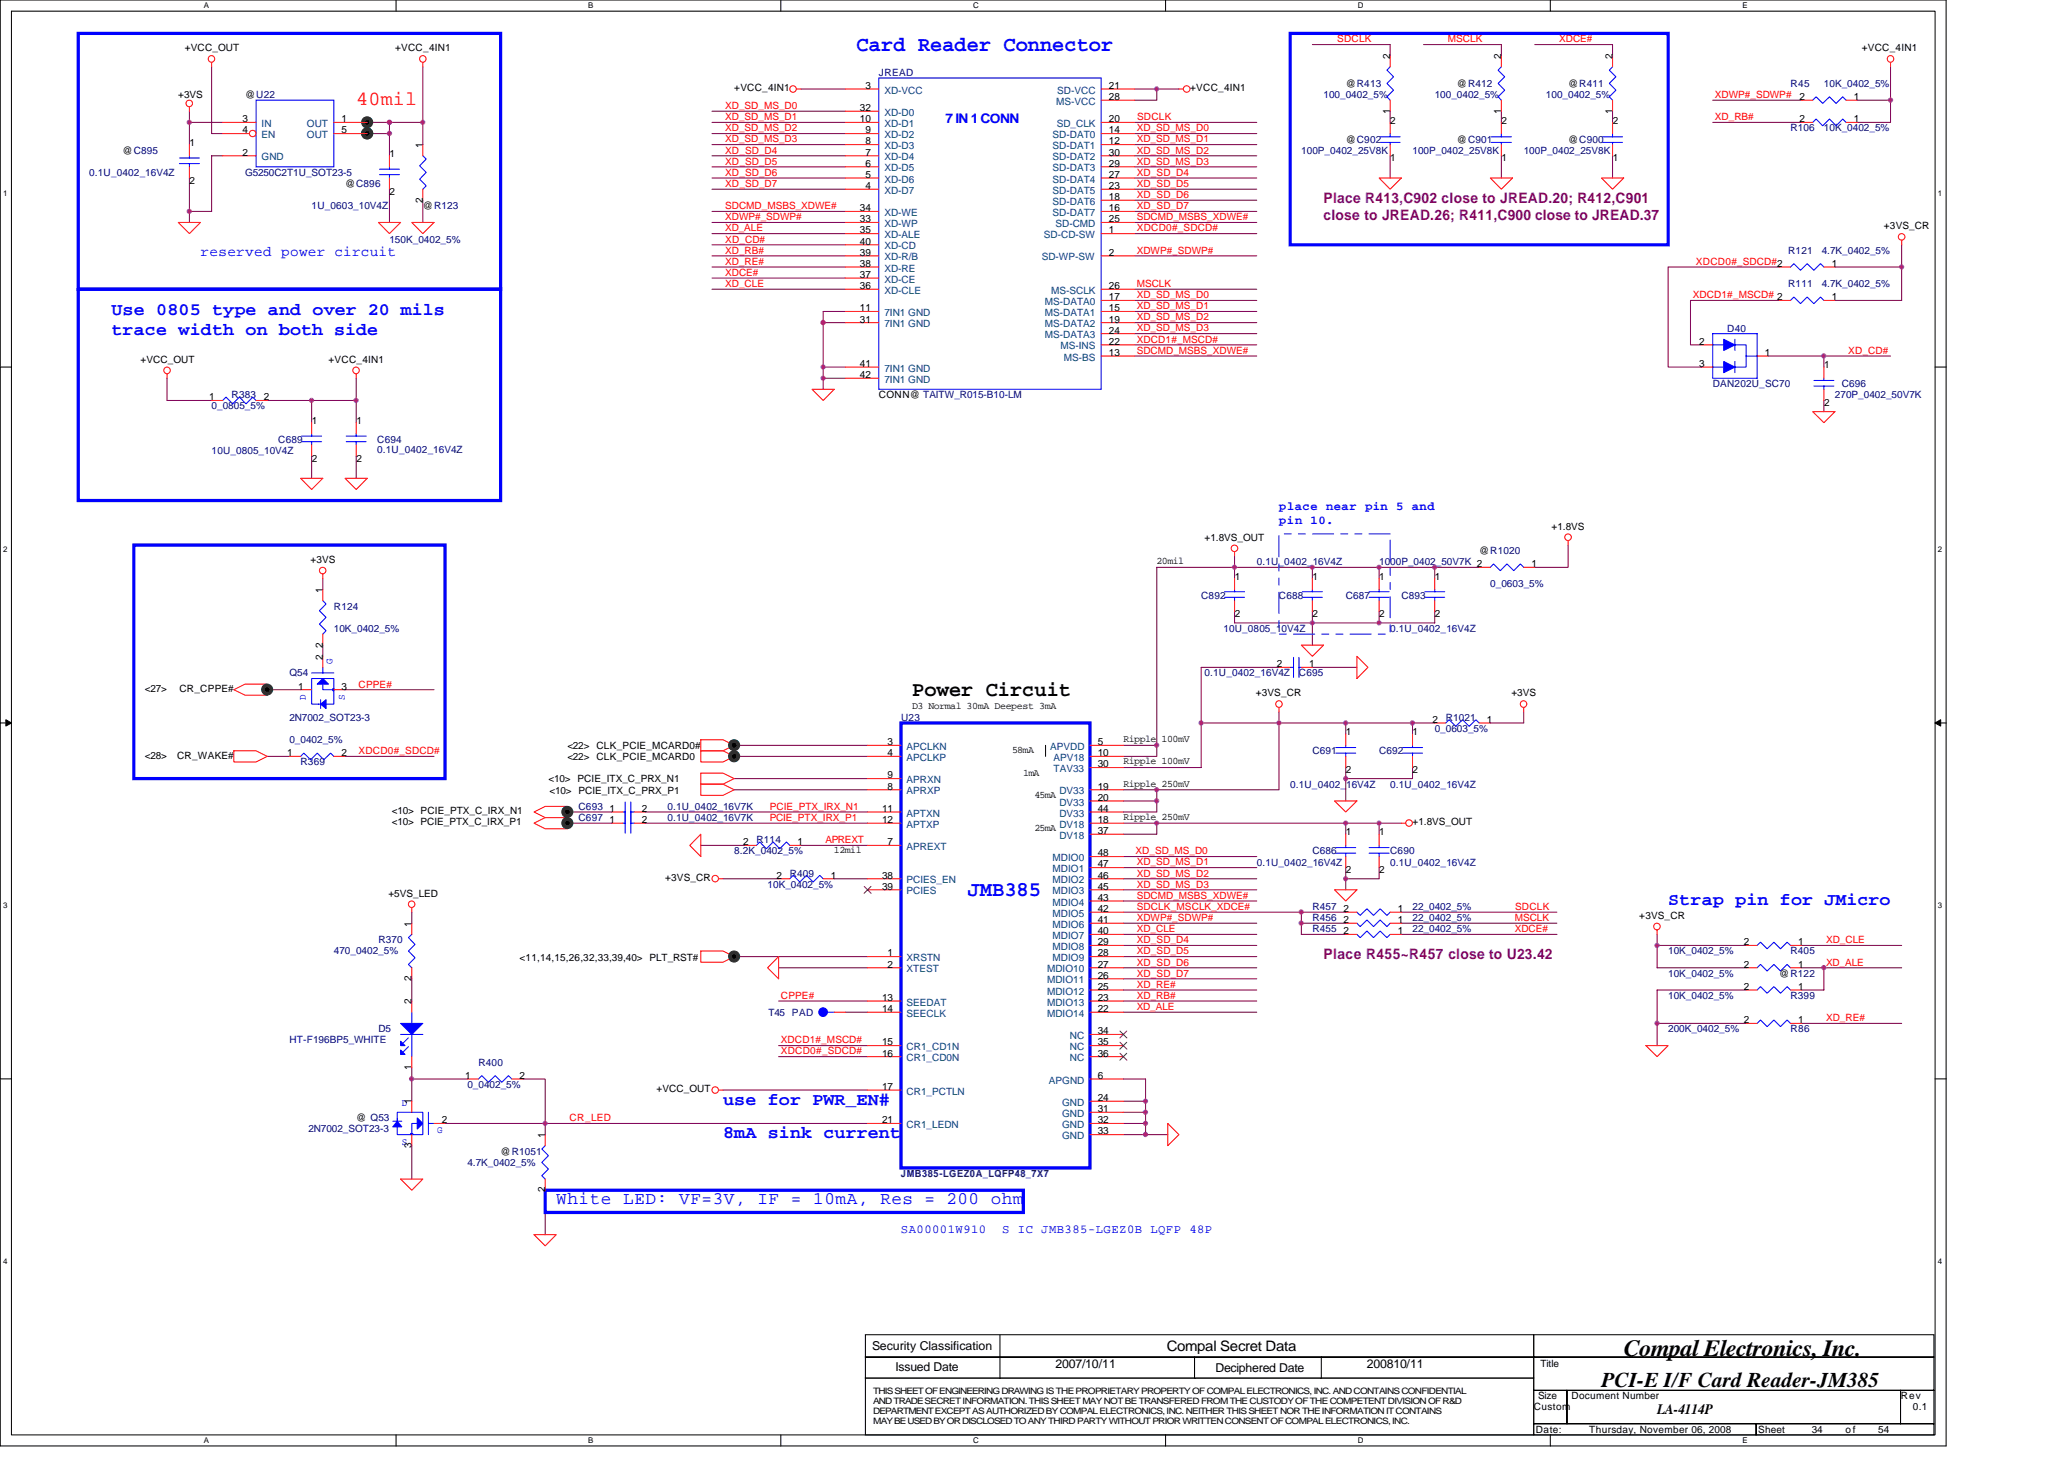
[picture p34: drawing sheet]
<svg xmlns="http://www.w3.org/2000/svg" width="297mm" height="210mm" viewBox="0 0 297 210" stroke-linecap="round" stroke-linejoin="round" font-family="sans-serif">
<defs><g id="words">
<text font-size="3.3" x="233.7" y="195.1">Compal Electronics, Inc.</text>
<g font-size="3" fill="#00f">
<text x="123.3" y="7.3">Card Reader Connector</text>
<text x="139.3" y="129">JMB385</text>
</g>
<g font-size="3">
<text x="131.3" y="100.2">Power Circuit</text>
<text x="230.5" y="199.6">PCI-E I/F Card Reader-JM385</text>
</g>
<text font-size="2.9" fill="#f00" x="51.3" y="15.1">40mil</text>
<g font-size="2.5" fill="#00f">
<text x="16" y="45.4">Use 0805 type and over 20 mils</text>
<text x="16" y="48.3">trace width on both side</text>
<text x="240.1" y="130.2">Strap pin for JMicro</text>
<text x="104.1" y="159">use for PWR_EN#</text>
<text x="104.1" y="163.8">8mA sink current</text>
<text x="80" y="173.3">White LED: VF=3V, IF = 10mA, Res = 200 ohm</text>
</g>
<g font-size="2.1" fill="#800080">
<text x="190.5" y="29.1">Place R413,C902 close to JREAD.20; R412,C901</text>
<text x="190.5" y="31.6">close to JREAD.26; R411,C900 close to JREAD.37</text>
<text x="190.5" y="137.9">Place R455~R457 close to U23.42</text>
</g>
<text font-size="2.1" fill="#00f" x="28.8" y="36.9">reserved power circuit</text>
<g font-size="2.1">
<text x="167.9" y="194.4">Compal Secret Data</text>
<text x="238.5" y="203.5">LA-4114P</text>
</g>
<text font-size="1.9" fill="#00f" x="136.1" y="17.8">7 IN 1 CONN</text>
<g font-size="1.8" fill="#00f">
<text x="184.1" y="73.4">place near pin 5 and</text>
<text x="184.1" y="75.4">pin 10.</text>
<text x="129.7" y="177.4">SA00001W910</text>
<text x="144.2" y="177.4">S IC JMB385-LGEZ0B LQFP 48P</text>
</g>
<g font-size="1.8">
<text x="125.5" y="194.2">Security Classification</text>
<text x="128.9" y="197.3">Issued Date</text>
<text x="151.9" y="196.8">2007/10/11</text>
<text x="174.9" y="197.4">Deciphered Date</text>
<text x="196.7" y="196.8">200810/11</text>
</g>
<g font-size="1.4">
<text x="26.6" y="7.4">+VCC_OUT</text>
<text x="56.9" y="7.4">+VCC_4IN1</text>
<text x="200" y="8.5" transform="rotate(-90 200 8.5)">2</text>
<text x="216" y="8.5" transform="rotate(-90 216 8.5)">2</text>
<text x="232" y="8.5" transform="rotate(-90 232 8.5)">2</text>
<text x="267.9" y="7.4">+VCC_4IN1</text>
<text x="25.7" y="14.1">+3VS</text>
<text x="34.9" y="17.6">3</text>
<text x="35.3" y="14.1">@U22</text>
<text x="49.2" y="17.6">1</text>
<text x="105.7" y="13.1">+VCC_4IN1</text>
<text x="123.7" y="16">32</text>
<text x="123.7" y="17.6">10</text>
<text x="124.5" y="12.8">3</text>
<text x="159.6" y="14.4">28</text>
<text x="159.6" y="12.8">21</text>
<text x="159.6" y="17.6">20</text>
<text x="171.3" y="13.1">+VCC_4IN1</text>
<text x="193.7" y="12.5">@R413</text>
<text x="200" y="16.3" transform="rotate(-90 200 16.3)">1</text>
<text x="200.1" y="17.8">2</text>
<text x="209.7" y="12.5">@R412</text>
<text x="216" y="16.3" transform="rotate(-90 216 16.3)">1</text>
<text x="216.1" y="17.8">2</text>
<text x="225.7" y="12.5">@R411</text>
<text x="232" y="16.3" transform="rotate(-90 232 16.3)">1</text>
<text x="232.1" y="17.8">2</text>
<text x="258.9" y="14.4">2</text>
<text x="258.9" y="17.6">2</text>
<text x="266.8" y="14.4">1</text>
<text x="266.8" y="17.6">1</text>
<text x="17.6" y="22.1">@C895</text>
<text x="27.3" y="21">1</text>
<text x="34.9" y="19.2">4</text>
<text x="34.9" y="22.4">2</text>
<text x="49.2" y="19.2">5</text>
<text x="56.1" y="22.6">1</text>
<text x="60.8" y="21.3" transform="rotate(-90 60.8 21.3)">1</text>
<text x="124.5" y="22.4">7</text>
<text x="124.5" y="19.2">9</text>
<text x="124.5" y="24">6</text>
<text x="124.5" y="20.8">8</text>
<text x="159.6" y="22.4">30</text>
<text x="159.6" y="19.2">14</text>
<text x="159.6" y="24">29</text>
<text x="159.6" y="20.8">12</text>
<text x="193.7" y="20.5">@C902</text>
<text x="200.1" y="23.2">1</text>
<text x="209.7" y="20.5">@C901</text>
<text x="216.1" y="23.2">1</text>
<text x="225.7" y="20.5">@C900</text>
<text x="232.1" y="23.2">1</text>
<text x="27.3" y="26.4">2</text>
<text x="49.7" y="26.9">@C896</text>
<text x="56.1" y="28">2</text>
<text x="60.8" y="29.1" transform="rotate(-90 60.8 29.1)">2</text>
<text x="124.5" y="25.6">5</text>
<text x="124.5" y="27.2">4</text>
<text x="159.6" y="25.6">27</text>
<text x="159.6" y="27.2">23</text>
<text x="159.6" y="28.8">18</text>
<text x="60.9" y="30.1">@R123</text>
<text x="123.7" y="32">33</text>
<text x="123.7" y="33.6">35</text>
<text x="123.7" y="30.4">34</text>
<text x="123.7" y="35.2">40</text>
<text x="159.6" y="33.6">1</text>
<text x="159.6" y="32">25</text>
<text x="159.6" y="30.4">16</text>
<text x="271.1" y="33">+3VS_CR</text>
<text x="123.7" y="38.4">38</text>
<text x="123.7" y="40">37</text>
<text x="123.7" y="36.8">39</text>
<text x="123.7" y="41.6">36</text>
<text x="159.6" y="36.8">2</text>
<text x="159.6" y="41.6">26</text>
<text x="263.6" y="38.4">1</text>
<text x="123.7" y="44.8">11</text>
<text x="123.7" y="46.4">31</text>
<text x="159.6" y="48">24</text>
<text x="159.6" y="43.2">17</text>
<text x="159.6" y="44.8">15</text>
<text x="159.6" y="46.4">19</text>
<text x="263.6" y="43.2">1</text>
<text x="20.2" y="52.2">+VCC_OUT</text>
<text x="47.3" y="52.2">+VCC_4IN1</text>
<text x="123.7" y="52.8">41</text>
<text x="159.6" y="49.6">22</text>
<text x="159.6" y="51.2">13</text>
<text x="244.6" y="49.6">2</text>
<text x="244.6" y="52.8">3</text>
<text x="254" y="51.2">1</text>
<text x="262.5" y="53">1</text>
<text x="30.1" y="57.6">1</text>
<text x="38" y="57.6">2</text>
<text x="123.7" y="54.4">42</text>
<text x="126.5" y="57.3">CONN@ TAITW_R015-B10-LM</text>
<text x="262.5" y="58.4">2</text>
<text x="44.9" y="61">1</text>
<text x="51.3" y="61">1</text>
<text x="44.9" y="66.4">2</text>
<text x="51.3" y="66.4">2</text>
<text x="173.4" y="77.8">+1.8VS_OUT</text>
<text x="223.3" y="76.2">+1.8VS</text>
<text x="44.7" y="81">+3VS</text>
<text x="166.4" y="81.2">20mil</text>
<text x="177.7" y="83.4">1</text>
<text x="188.9" y="83.4">1</text>
<text x="198.5" y="83.4">1</text>
<text x="206.5" y="83.4">1</text>
<text x="212.9" y="79.7">@R1020</text>
<text x="220.4" y="81.6">1</text>
<text x="46.4" y="85.3" transform="rotate(-90 46.4 85.3)">1</text>
<text x="177.7" y="88.8">2</text>
<text x="188.9" y="88.8">2</text>
<text x="198.5" y="88.8">2</text>
<text x="206.5" y="88.8">2</text>
<text x="46.4" y="94.9" transform="rotate(-90 46.4 94.9)">2</text>
<text x="46.4" y="93.2" transform="rotate(-90 46.4 93.2)">2</text>
<text x="183.7" y="96">2</text>
<text x="188.4" y="96">1</text>
<text x="20.8" y="99.5">&lt;27&gt;</text>
<text x="25.8" y="99.5">CR_CPPE#</text>
<text x="42.9" y="99.2">1</text>
<text x="49.2" y="99.2">3</text>
<text x="131.3" y="102">D3 Normal 30mA Deepest 3mA</text>
<text x="180.7" y="100.2">+3VS_CR</text>
<text x="217.5" y="100.2">+3VS</text>
<text x="81.7" y="107.7">&lt;22&gt; CLK_PCIE_MCARD0#</text>
<text x="127.7" y="107.2">3</text>
<text x="158" y="107.2">5</text>
<text x="161.7" y="106.8">Ripple</text>
<text x="167.1" y="106.8">100mV</text>
<text x="193.7" y="105.8">1</text>
<text x="203.3" y="105.8">1</text>
<text x="206.1" y="104">2</text>
<text x="214" y="104">1</text>
<text x="20.8" y="109.2">&lt;28&gt;</text>
<text x="25.5" y="109.2">CR_WAKE#</text>
<text x="41.3" y="108.8">1</text>
<text x="49.2" y="108.8">2</text>
<text x="78.9" y="112.5">&lt;10&gt; PCIE_ITX_C_PRX_N1</text>
<text x="81.7" y="109.3">&lt;22&gt; CLK_PCIE_MCARD0</text>
<text x="127.7" y="108.8">4</text>
<text x="127.7" y="113.6">8</text>
<text x="127.7" y="112">9</text>
<text x="145.7" y="108.4">58mA</text>
<text x="147.2" y="111.6">1mA</text>
<text x="158" y="113.6">19</text>
<text x="158" y="108.8">10</text>
<text x="158" y="110.4">30</text>
<text x="161.7" y="110">Ripple 100mV</text>
<text x="161.7" y="113.2">Ripple 250mV</text>
<text x="193.7" y="111.2">2</text>
<text x="203.3" y="111.2">2</text>
<text x="56.4" y="118.7">&lt;10&gt; PCIE_PTX_C_IRX_P1</text>
<text x="56.4" y="117.2">&lt;10&gt; PCIE_PTX_C_IRX_N1</text>
<text x="79.1" y="114.3">&lt;10&gt; PCIE_ITX_C_PRX_P1</text>
<text x="87.7" y="116.8">1</text>
<text x="87.7" y="118.4">1</text>
<text x="92.4" y="116.8">2</text>
<text x="92.4" y="118.4">2</text>
<text x="126.9" y="116.8">11</text>
<text x="126.9" y="118.4">12</text>
<text x="148.9" y="119.6">25mA</text>
<text x="148.9" y="114.8">45mA</text>
<text x="158" y="118.4">18</text>
<text x="158" y="115.2">20</text>
<text x="158" y="120">37</text>
<text x="158" y="116.8">44</text>
<text x="161.7" y="118">Ripple 250mV</text>
<text x="203.3" y="118.7">+1.8VS_OUT</text>
<text x="106.9" y="121.6">2</text>
<text x="114.8" y="121.6">1</text>
<text x="120" y="122.8">12mil</text>
<text x="127.7" y="121.6">7</text>
<text x="158" y="124.8">47</text>
<text x="158" y="123.2">48</text>
<text x="193.7" y="120.2">1</text>
<text x="193.7" y="125.6">2</text>
<text x="198.5" y="120.2">1</text>
<text x="198.5" y="125.6">2</text>
<text x="55.9" y="129">+5VS_LED</text>
<text x="95.7" y="126.7">+3VS_CR</text>
<text x="111.7" y="126.4">2</text>
<text x="119.6" y="126.4">1</text>
<text x="126.9" y="126.4">38</text>
<text x="126.9" y="128">39</text>
<text x="158" y="131.2">42</text>
<text x="158" y="129.6">43</text>
<text x="158" y="128">45</text>
<text x="158" y="126.4">46</text>
<text x="193.4" y="131.2">2</text>
<text x="201.2" y="131.2">1</text>
<text x="59.2" y="133.3" transform="rotate(-90 59.2 133.3)">1</text>
<text x="127.7" y="137.6">1</text>
<text x="158" y="137.6">28</text>
<text x="158" y="136">29</text>
<text x="158" y="134.4">40</text>
<text x="158" y="132.8">41</text>
<text x="193.4" y="134.4">2</text>
<text x="193.4" y="132.8">2</text>
<text x="201.2" y="134.4">1</text>
<text x="201.2" y="132.8">1</text>
<text x="235.9" y="132.2">+3VS_CR</text>
<text x="250.9" y="136">2</text>
<text x="258.8" y="136">1</text>
<text x="59.2" y="141.2" transform="rotate(-90 59.2 141.2)">2</text>
<text x="74.8" y="138.3">&lt;11,14,15,26,32,33,39,40&gt; PLT_RST#</text>
<text x="126.9" y="144">13</text>
<text x="127.7" y="139.2">2</text>
<text x="158" y="144">23</text>
<text x="158" y="142.4">25</text>
<text x="158" y="140.8">26</text>
<text x="158" y="139.2">27</text>
<text x="250.9" y="142.4">2</text>
<text x="250.9" y="139.2">2</text>
<text x="256.1" y="140.5">@R122</text>
<text x="258.8" y="142.4">1</text>
<text x="258.8" y="139.2">1</text>
<text x="59.2" y="144.5" transform="rotate(-90 59.2 144.5)">2</text>
<text x="126.9" y="145.6">14</text>
<text x="158" y="145.6">22</text>
<text x="158" y="148.8">34</text>
<text x="250.9" y="147.2">2</text>
<text x="258.8" y="147.2">1</text>
<text x="59.2" y="153.9" transform="rotate(-90 59.2 153.9)">1</text>
<text x="66.9" y="155.2">1</text>
<text x="74.8" y="155.2">2</text>
<text x="126.9" y="150.4">15</text>
<text x="126.9" y="152">16</text>
<text x="158" y="150.4">35</text>
<text x="158" y="152">36</text>
<text x="158" y="155.2">6</text>
<text x="51.3" y="161.3">@ Q53</text>
<text x="59.2" y="158.9" transform="rotate(-90 59.2 158.9)">1</text>
<text x="63.6" y="161.6">2</text>
<text x="94.5" y="157.2">+VCC_OUT</text>
<text x="126.9" y="156.8">17</text>
<text x="126.9" y="161.6">21</text>
<text x="158" y="158.4">24</text>
<text x="158" y="160">31</text>
<text x="158" y="161.6">32</text>
<text x="59.2" y="165.2" transform="rotate(-90 59.2 165.2)">3</text>
<text x="72" y="166.1">@R1051</text>
<text x="78.4" y="163.7" transform="rotate(-90 78.4 163.7)">1</text>
<text x="158" y="163.2">33</text>
<text x="78.4" y="171.6" transform="rotate(-90 78.4 171.6)">2</text>
<text x="221.7" y="196.7">Title</text>
<text x="220.7" y="202.9">Custom</text>
<text x="221.4" y="201.3">Size</text>
<text x="226.2" y="201.3">Document Number</text>
<text x="273.6" y="201.3">Rev</text>
<text x="275.3" y="202.9">0.1</text>
<text x="221" y="206.1">Date:</text>
<text x="228.7" y="206.1">Thursday, November 06, 2008</text>
<text x="253" y="206.1">Sheet</text>
<text x="260.7" y="206.1">34</text>
<text x="265.6" y="206.1">of</text>
<text x="270.3" y="206.1">54</text>
</g>
<g font-size="1.4" fill="#000080">
<text x="126.5" y="10.9">JREAD</text>
<text x="190.5" y="14.1">100_0402_5%</text>
<text x="206.5" y="14.1">100_0402_5%</text>
<text x="222.5" y="14.1">100_0402_5%</text>
<text x="257.7" y="12.5">R45</text>
<text x="262.5" y="12.5">10K_0402_5%</text>
<text x="187.3" y="22.1">100P_0402_25V8K</text>
<text x="203.3" y="22.1">100P_0402_25V8K</text>
<text x="219.3" y="22.1">100P_0402_25V8K</text>
<text x="257.7" y="18.9">R106</text>
<text x="262.5" y="18.9">10K_0402_5%</text>
<text x="12.8" y="25.3">0.1U_0402_16V4Z</text>
<text x="35.3" y="25.3">G5250C2T1U_SOT23-5</text>
<text x="44.8" y="30.1">1U_0603_10V4Z</text>
<text x="56" y="34.9">150K_0402_5%</text>
<text x="257.4" y="36.5">R121</text>
<text x="257.4" y="41.3">R111</text>
<text x="262.2" y="36.5">4.7K_0402_5%</text>
<text x="262.2" y="41.3">4.7K_0402_5%</text>
<text x="248.6" y="47.7">D40</text>
<text x="30.5" y="58.9">0_0805_5%</text>
<text x="33.3" y="57.3">R383</text>
<text x="246.5" y="55.7">DAN202U_SC70</text>
<text x="264.1" y="57.3">270P_0402_50V7K</text>
<text x="265" y="55.7">C696</text>
<text x="30.5" y="65.3">10U_0805_10V4Z</text>
<text x="40" y="63.7">C689</text>
<text x="54.3" y="63.7">C694</text>
<text x="54.3" y="65.2">0.1U_0402_16V4Z</text>
<text x="180.9" y="81.3">0.1U_0402_16V4Z</text>
<text x="198.5" y="81.3">1000P_0402_50V7K 2</text>
<text x="48" y="87.7">R124</text>
<text x="172.9" y="86.1">C892</text>
<text x="184.1" y="86.1">C688</text>
<text x="193.7" y="86.1">C687</text>
<text x="201.7" y="86.1">C893</text>
<text x="214.5" y="84.5">0_0603_5%</text>
<text x="48" y="90.9">10K_0402_5%</text>
<text x="176.1" y="90.9">10U_0805_10V4Z</text>
<text x="200.1" y="90.9">0.1U_0402_16V4Z</text>
<text x="41.7" y="97.3">Q54</text>
<text x="173.4" y="97.3">0.1U_0402_16V4Z</text>
<text x="186.9" y="97.3">C695</text>
<text x="41.7" y="106.9">0_0402_5%</text>
<text x="41.7" y="103.7">2N7002_SOT23-3</text>
<text x="129.7" y="103.7">U23</text>
<text x="206.5" y="105.3">0_0603_5%</text>
<text x="208.1" y="103.7">R1021</text>
<text x="43.3" y="110.1">R369</text>
<text x="185.7" y="113.3">0.1U_0402_16V4Z</text>
<text x="188.9" y="108.5">C691</text>
<text x="198.5" y="108.5">C692</text>
<text x="200.1" y="113.3">0.1U_0402_16V4Z</text>
<text x="83.3" y="116.5">C693</text>
<text x="83.3" y="118.1">C697</text>
<text x="96.1" y="116.5">0.1U_0402_16V7K</text>
<text x="96.1" y="118.1">0.1U_0402_16V7K</text>
<text x="105.7" y="122.9">8.2K_0402_5%</text>
<text x="108.9" y="121.3">R114</text>
<text x="180.9" y="124.5">0.1U_0402_16V4Z</text>
<text x="188.9" y="122.9">C686</text>
<text x="200.1" y="122.9">C690</text>
<text x="200.1" y="124.5">0.1U_0402_16V4Z</text>
<text x="110.5" y="127.7">10K_0402_5%</text>
<text x="113.7" y="126.1">R409</text>
<text x="188.9" y="130.9">R457</text>
<text x="203.3" y="130.9">22_0402_5%</text>
<text x="48" y="137.3">470_0402_5%</text>
<text x="54.5" y="135.7">R370</text>
<text x="188.9" y="134.1">R455</text>
<text x="188.9" y="132.5">R456</text>
<text x="203.3" y="134.1">22_0402_5%</text>
<text x="203.3" y="132.5">22_0402_5%</text>
<text x="240.1" y="137.3">10K_0402_5%</text>
<text x="257.7" y="137.3">R405</text>
<text x="240.1" y="143.7">10K_0402_5%</text>
<text x="240.1" y="140.5">10K_0402_5%</text>
<text x="257.7" y="143.7">R399</text>
<text x="54.5" y="148.5">D5</text>
<text x="110.6" y="146.1">T45 PAD</text>
<text x="240.1" y="148.5">200K_0402_5%</text>
<text x="257.7" y="148.5">R86</text>
<text x="41.7" y="150.1">HT-F196BP5_WHITE</text>
<text x="68.9" y="153.3">R400</text>
<text x="67.3" y="156.5">0_0402_5%</text>
<text x="44.4" y="162.9">2N7002_SOT23-3</text>
<text x="67.3" y="167.7">4.7K_0402_5%</text>
<text x="129.7" y="169.4">JMB385-LGEZ0A_LQFP48_7X7</text>
</g>
<g font-size="1.4" fill="#f00">
<text x="192.4" y="6.1">SDCLK</text>
<text x="208.4" y="6.1">MSCLK</text>
<text x="224.4" y="6.1">XDCE#</text>
<text x="104.4" y="15.7">XD_SD_MS_D0</text>
<text x="104.4" y="17.3">XD_SD_MS_D1</text>
<text x="163.6" y="17.3">SDCLK</text>
<text x="246.8" y="17.3">XD_RB#</text>
<text x="246.8" y="14.1">XDWP#_SDWP#</text>
<text x="104.4" y="18.9">XD_SD_MS_D2</text>
<text x="104.4" y="20.5">XD_SD_MS_D3</text>
<text x="104.4" y="22.1">XD_SD_D4</text>
<text x="104.4" y="23.7">XD_SD_D5</text>
<text x="163.6" y="18.9">XD_SD_MS_D0</text>
<text x="163.6" y="23.7">XD_SD_MS_D3</text>
<text x="163.6" y="22.1">XD_SD_MS_D2</text>
<text x="163.6" y="20.5">XD_SD_MS_D1</text>
<text x="104.4" y="25.3">XD_SD_D6</text>
<text x="104.4" y="26.9">XD_SD_D7</text>
<text x="163.6" y="28.5">XD_SD_D6</text>
<text x="163.6" y="25.3">XD_SD_D4</text>
<text x="163.6" y="26.9">XD_SD_D5</text>
<text x="104.4" y="31.7">XDWP#_SDWP#</text>
<text x="104.4" y="30.1">SDCMD_MSBS_XDWE#</text>
<text x="104.4" y="33.3">XD_ALE</text>
<text x="104.4" y="34.9">XD_CD#</text>
<text x="163.6" y="31.7">SDCMD_MSBS_XDWE#</text>
<text x="163.6" y="30.1">XD_SD_D7</text>
<text x="163.6" y="33.3">XDCD0#_SDCD#</text>
<text x="104.4" y="36.5">XD_RB#</text>
<text x="104.4" y="38.1">XD_RE#</text>
<text x="104.4" y="41.3">XD_CLE</text>
<text x="104.4" y="39.7">XDCE#</text>
<text x="163.6" y="41.3">MSCLK</text>
<text x="163.6" y="36.5">XDWP#_SDWP#</text>
<text x="244.1" y="38.1">XDCD0#_SDCD#2</text>
<text x="163.6" y="46.1">XD_SD_MS_D2</text>
<text x="163.6" y="44.5">XD_SD_MS_D1</text>
<text x="163.6" y="42.9">XD_SD_MS_D0</text>
<text x="163.6" y="47.7">XD_SD_MS_D3</text>
<text x="243.6" y="42.9">XDCD1#_MSCD# 2</text>
<text x="163.6" y="50.9">SDCMD_MSBS_XDWE#</text>
<text x="163.6" y="49.3">XDCD1#_MSCD#</text>
<text x="266" y="50.9">XD_CD#</text>
<text x="51.6" y="98.9">CPPE#</text>
<text x="51.6" y="108.5">XDCD0#_SDCD#</text>
<text x="110.8" y="118.1">PCIE_PTX_IRX_P1</text>
<text x="110.8" y="116.5">PCIE_PTX_IRX_N1</text>
<text x="118.8" y="121.3">APREXT</text>
<text x="163.4" y="122.9">XD_SD_MS_D0</text>
<text x="163.6" y="124.5">XD_SD_MS_D1</text>
<text x="163.6" y="129.3">SDCMD_MSBS_XDWE#</text>
<text x="163.6" y="127.7">XD_SD_MS_D3</text>
<text x="163.6" y="126.1">XD_SD_MS_D2</text>
<text x="163.6" y="130.9">SDCLK_MSCLK_XDCE#</text>
<text x="218" y="130.9">SDCLK</text>
<text x="163.6" y="134.1">XD_CLE</text>
<text x="163.6" y="132.5">XDWP#_SDWP#</text>
<text x="163.6" y="135.7">XD_SD_D4</text>
<text x="163.6" y="137.3">XD_SD_D5</text>
<text x="218" y="134.1">XDCE#</text>
<text x="218" y="132.5">MSCLK</text>
<text x="262.8" y="135.7">XD_CLE</text>
<text x="112.4" y="143.7">CPPE#</text>
<text x="163.6" y="143.7">XD_RB#</text>
<text x="163.6" y="142.1">XD_RE#</text>
<text x="163.6" y="138.9">XD_SD_D6</text>
<text x="163.6" y="140.5">XD_SD_D7</text>
<text x="262.8" y="138.9">XD_ALE</text>
<text x="163.6" y="145.3">XD_ALE</text>
<text x="262.8" y="146.9">XD_RE#</text>
<text x="112.4" y="151.7">XDCD0#_SDCD#</text>
<text x="112.4" y="150.1">XDCD1#_MSCD#</text>
<text x="82" y="161.3">CR_LED</text>
</g>
<g font-size="1.4" fill="#004080">
<text x="127.3" y="16.7">XD-D0</text>
<text x="127.3" y="13.5">XD-VCC</text>
<text x="152" y="15.1">MS-VCC</text>
<text x="152.2" y="13.5">SD-VCC</text>
<text x="37.7" y="18.3">IN</text>
<text x="37.7" y="19.9">EN</text>
<text x="37.7" y="23.1">GND</text>
<text x="44.2" y="18.3">OUT</text>
<text x="44.2" y="19.9">OUT</text>
<text x="127.3" y="23.1">XD-D4</text>
<text x="127.3" y="19.9">XD-D2</text>
<text x="127.3" y="18.3">XD-D1</text>
<text x="127.3" y="21.5">XD-D3</text>
<text x="151.5" y="23.1">SD-DAT2</text>
<text x="151.5" y="19.9">SD-DAT0</text>
<text x="151.5" y="21.5">SD-DAT1</text>
<text x="152.1" y="18.3">SD_CLK</text>
<text x="127.3" y="26.3">XD-D6</text>
<text x="127.3" y="24.7">XD-D5</text>
<text x="127.3" y="27.9">XD-D7</text>
<text x="151.5" y="24.7">SD-DAT3</text>
<text x="151.5" y="26.3">SD-DAT4</text>
<text x="151.5" y="27.9">SD-DAT5</text>
<text x="151.5" y="29.5">SD-DAT6</text>
<text x="127.3" y="32.7">XD-WP</text>
<text x="127.3" y="34.3">XD-ALE</text>
<text x="127.3" y="31.1">XD-WE</text>
<text x="127.3" y="35.9">XD-CD</text>
<text x="150.2" y="34.3">SD-CD-SW</text>
<text x="151.5" y="31.1">SD-DAT7</text>
<text x="151.9" y="32.7">SD-CMD</text>
<text x="127.3" y="39.1">XD-RE</text>
<text x="127.3" y="40.7">XD-CE</text>
<text x="127.3" y="37.5">XD-R/B</text>
<text x="149.9" y="37.5">SD-WP-SW</text>
<text x="127.3" y="45.5">7IN1 GND</text>
<text x="127.3" y="42.3">XD-CLE</text>
<text x="127.3" y="47.1">7IN1 GND</text>
<text x="150.4" y="43.9">MS-DATA0</text>
<text x="150.4" y="45.5">MS-DATA1</text>
<text x="150.4" y="47.1">MS-DATA2</text>
<text x="151.3" y="42.3">MS-SCLK</text>
<text x="127.3" y="53.5">7IN1 GND</text>
<text x="150.4" y="48.7">MS-DATA3</text>
<text x="152.6" y="50.3">MS-INS</text>
<text x="153.1" y="51.9">MS-BS</text>
<text x="127.3" y="55.1">7IN1 GND</text>
<text x="130.5" y="107.9">APCLKN</text>
<text x="151.1" y="107.9">APVDD</text>
<text x="130.5" y="109.5">APCLKP</text>
<text x="130.5" y="112.7">APRXN</text>
<text x="151.6" y="109.5">APV18</text>
<text x="151.6" y="111.1">TAV33</text>
<text x="130.5" y="114.3">APRXP</text>
<text x="130.5" y="117.5">APTXN</text>
<text x="130.5" y="119.1">APTXP</text>
<text x="152.5" y="119.1">DV18</text>
<text x="152.5" y="114.3">DV33</text>
<text x="152.5" y="115.9">DV33</text>
<text x="152.5" y="117.5">DV33</text>
<text x="130.5" y="122.3">APREXT</text>
<text x="151.5" y="125.5">MDIO1</text>
<text x="151.5" y="123.9">MDIO0</text>
<text x="152.5" y="120.7">DV18</text>
<text x="130.5" y="127.1">PCIES_EN</text>
<text x="130.5" y="128.7">PCIES</text>
<text x="151.5" y="131.9">MDIO5</text>
<text x="151.5" y="130.3">MDIO4</text>
<text x="151.5" y="128.7">MDIO3</text>
<text x="151.5" y="127.1">MDIO2</text>
<text x="151.5" y="136.7">MDIO8</text>
<text x="151.5" y="135.1">MDIO7</text>
<text x="151.5" y="133.5">MDIO6</text>
<text x="130.5" y="138.3">XRSTN</text>
<text x="130.5" y="139.9">XTEST</text>
<text x="150.7" y="143.1">MDIO12</text>
<text x="150.7" y="141.5">MDIO11</text>
<text x="150.7" y="139.9">MDIO10</text>
<text x="151.5" y="138.3">MDIO9</text>
<text x="130.5" y="144.7">SEEDAT</text>
<text x="130.5" y="146.3">SEECLK</text>
<text x="150.7" y="146.3">MDIO14</text>
<text x="150.7" y="144.7">MDIO13</text>
<text x="154" y="149.5">NC</text>
<text x="130.5" y="151.1">CR1_CD1N</text>
<text x="130.5" y="152.7">CR1_CD0N</text>
<text x="151" y="155.9">APGND</text>
<text x="154" y="151.1">NC</text>
<text x="154" y="152.7">NC</text>
<text x="130.5" y="157.5">CR1_PCTLN</text>
<text x="152.9" y="159.1">GND</text>
<text x="152.9" y="160.7">GND</text>
<text x="130.5" y="162.3">CR1_LEDN</text>
<text x="152.9" y="162.3">GND</text>
<text x="152.9" y="163.9">GND</text>
</g>
<g font-size="1.4" fill="#00f">
<text x="47.8" y="95.5" transform="rotate(-90 47.8 95.5)">G</text>
<text x="44" y="100.7" transform="rotate(-90 44 100.7)">D</text>
<text x="49.6" y="100.7" transform="rotate(-90 49.6 100.7)">S</text>
<text x="57.8" y="159.1">D</text>
<text x="57.8" y="164.7">S</text>
<text x="62.9" y="162.9">G</text>
</g>
<g font-size="1.3">
<text x="125.7" y="200.5">THIS SHEET OF ENGINEERING DRAWING IS THE PROPRIETARY PROPERTY OF COMPAL ELECTRONICS, INC. AND CONTAINS CONFIDENTIAL</text>
<text x="125.7" y="202">AND TRADE SECRET INFORMATION. THIS SHEET MAY NOT BE TRANSFERED FROM THE CUSTODY OF THE COMPETENT DIVISION OF R&amp;D</text>
<text x="125.7" y="203.5">DEPARTMENT EXCEPT AS AUTHORIZED BY COMPAL ELECTRONICS, INC. NEITHER THIS SHEET NOR THE INFORMATION IT CONTAINS</text>
<text x="125.7" y="204.9">MAY BE USED BY OR DISCLOSED TO ANY THIRD PARTY WITHOUT PRIOR WRITTEN CONSENT OF COMPAL ELECTRONICS, INC.</text>
</g>
<g font-size="1.1">
<text x="29.3" y="1.2">A</text>
<text x="84.7" y="1.2">B</text>
<text x="140" y="1.2">C</text>
<text x="195.4" y="1.2">D</text>
<text x="250.8" y="1.2">E</text>
<text x=".4" y="28.2">1</text>
<text x="278.9" y="28.2">1</text>
<text x=".4" y="79.4">2</text>
<text x="278.9" y="79.4">2</text>
<text x=".4" y="130.6">3</text>
<text x="278.9" y="130.6">3</text>
<text x=".4" y="181.8">4</text>
<text x="278.9" y="181.8">4</text>
<text x="29.3" y="207.6">A</text>
<text x="84.7" y="207.6">B</text>
<text x="140" y="207.6">C</text>
<text x="195.4" y="207.6">D</text>
<text x="250.8" y="207.6">E</text>
</g>
</g></defs>
<path d="M0 0h280.1v208h-280.1zM1.6 1.6h276.9v204.8h-276.9z" fill="none" stroke="#000" stroke-width=".15"/>
<g fill="#fff">
<path d="M29.3 .2h.8v1.2h-.8z"/>
<path d="M29.3 206.6h.8v1.3h-.8z"/>
</g>
<path d="M57 0v1.6M57 206.4v1.6" fill="none" stroke="#000" stroke-width=".15"/>
<g fill="#fff">
<path d="M84.7 .2h.7v1.2h-.7z"/>
<path d="M84.7 206.6h.7v1.3h-.7z"/>
</g>
<path d="M112.4 0v1.6M112.4 206.4v1.6" fill="none" stroke="#000" stroke-width=".15"/>
<g fill="#fff">
<path d="M140 .2h.8v1.2h-.8z"/>
<path d="M140 206.6h.8v1.3h-.8z"/>
</g>
<path d="M167.7 0v1.6M167.7 206.4v1.6" fill="none" stroke="#000" stroke-width=".15"/>
<g fill="#fff">
<path d="M195.4 .2h.8v1.2h-.8z"/>
<path d="M195.4 206.6h.8v1.3h-.8z"/>
</g>
<path d="M223.1 0v1.6M223.1 206.4v1.6" fill="none" stroke="#000" stroke-width=".15"/>
<g fill="#fff">
<path d="M250.8 .2h.7v1.2h-.7z"/>
<path d="M250.8 206.6h.7v1.3h-.7z"/>
<path d="M.4 27.2h.7v1.3h-.7z"/>
<path d="M278.9 27.2h.6v1.3h-.6z"/>
<path d="M.4 78.4h.7v1.3h-.7z"/>
<path d="M278.9 78.4h.6v1.3h-.6z"/>
</g>
<path d="M0 52.8h1.6M278.5 52.8h1.6" fill="none" stroke="#000" stroke-width=".15"/>
<g fill="#fff">
<path d="M.4 129.6h.7v1.3h-.7z"/>
<path d="M278.9 129.6h.6v1.3h-.6z"/>
</g>
<path d="M0 104h1.6M278.5 104h1.6" fill="none" stroke="#000" stroke-width=".15"/>
<path d="M.8 103.5l.8 .5-.8 .5zM278.5 104l.8-.5v1z" fill="#000" stroke="#000" stroke-width=".14"/>
<g fill="#fff">
<path d="M.4 180.8h.7v1.3h-.7z"/>
<path d="M278.9 180.8h.6v1.3h-.6z"/>
</g>
<g fill="none" stroke="#000" stroke-width=".15">
<path d="M150.5 107.2v1.6M0 155.2h1.6M278.5 155.2h1.6M124.5 192h96.2v3.2h-96.2zM124.5 195.2h96.2v3.1h-96.2zM124.5 198.3h96.2v8.1h-96.2zM143.9 192v6.3M171.9 195.2v3.1M190.2 195.2v3.1M220.7 192h57.6v3.2h-57.6zM220.7 195.2h57.6v4.8h-57.6zM220.7 200h4.8v4.8h-4.8z"/>
<path d="M220.7 204.8h32v1.6h-32zM225.5 200h48v4.8h-48zM252.7 204.8h25.6v1.6h-25.6zM273.5 200h4.8v4.8h-4.8z"/>
</g>
<g fill="none" stroke="#800040" stroke-width=".15">
<path d="M27.3 16v1.6h4.7M27.3 17.6v3.2M30.5 9.6v9.6h1.5M52.8 17.6h8.1M52.8 19.2h3.2M56 17.6v4.8M60.9 9.6v11.2M102.5 16h19.2M102.5 17.6h19.2M102.5 19.2h19.2M115.3 12.8h6.4M163.3 17.6h17.6"/>
<path d="M163.3 19.2h17.6M163.3 12.8h6.4M166.5 12.8v1.6h-3.2M188.9 6.4h11.2v1.6M200.1 16v1.6M204.9 6.4h11.2v1.6M216.1 16v1.6M220.9 6.4h11.2v1.6M232.1 16v1.6M246.5 17.6h12.8M246.5 14.4h12.8M267.3 14.4h4.8"/>
<path d="M272.1 9.6v8h-4.8M27.3 25.6v6.4M32 22.4h-1.5v8h-3.2M56 27.2v4.8M60.9 28.8v3.2M102.5 20.8h19.2M102.5 32h19.2M102.5 30.4h19.2M102.5 33.6h19.2M102.5 35.2h19.2M102.5 36.8h19.2M102.5 38.4h19.2"/>
<path d="M102.5 24h19.2M102.5 22.4h19.2M102.5 25.6h19.2M102.5 27.2h19.2M163.3 20.8h17.6M163.3 32h17.6M163.3 30.4h17.6M163.3 33.6h17.6M163.3 36.8h17.6M163.3 24h17.6M163.3 22.4h17.6M163.3 28.8h17.6"/>
<path d="M163.3 25.6h17.6M163.3 27.2h17.6M200.1 22.4v3.2M216.1 22.4v3.2M232.1 22.4v3.2M256.1 38.4h-16v14.4h4.8M264.1 38.4h9.6M273.7 35.2v8h-9.6M24 54.4v3.2h6.5M38.5 57.6h12.8M44.8 57.6v3.2M51.3 54.4v6.4"/>
<path d="M102.5 41.6h19.2M102.5 40h19.2M118.5 52.8h3.2M118.5 54.4h3.2M118.5 46.4h3.2M121.7 44.8h-3.2v11.2M163.3 41.6h17.6M163.3 51.2h17.6M163.3 43.2h17.6M163.3 44.8h17.6M163.3 46.4h17.6M163.3 49.6h17.6"/>
<path d="M163.3 48h17.6M254.5 51.2h17.6M256.1 43.2h-12.8v6.4h1.6M262.5 51.2v1.6M262.5 57.6v1.6M44.8 65.6v3.2M51.3 65.6v3.2M225.7 78.4v3.2h-4.8M38.5 99.2h4.8M46.5 83.2v1.6M46.5 92.8v1.6M49.7 99.2h12.8"/>
<path d="M177.7 80v3.2M177.7 88v1.6h28.8v-1.6M184.1 96h-11.2v8h11.2v-1.6M188.9 96h6.4M188.9 81.6v1.6M188.9 88v4.8M198.5 81.6v1.6M198.5 88v1.6M206.5 81.6v1.6M212.9 81.6h-46.4v27.2h-4.8M38.5 108.8h3.2M49.7 108.8h12.8"/>
<path d="M81.7 118.4h6.4M81.7 116.8h6.4M92.9 118.4h32M92.9 116.8h32M105.7 107.2h19.2M105.7 108.8h19.2M105.7 112h19.2M105.7 113.6h19.2M161.7 107.2h4.8M161.7 118.4h40M161.7 115.2h4.8M166.5 113.6v3.2h-4.8"/>
<path d="M166.5 118.4v1.6h-4.8M172.9 104v6.4h-11.2M193.7 104v1.6M193.7 110.4v4.8M193.7 118.4v1.6M198.5 118.4v1.6M203.3 104v1.6M203.3 110.4v1.6h-9.6M206.5 104h-22.4v9.6h-22.4M219.3 102.4v1.6h-4.8M59.3 131.2v1.6M100.9 121.6h6.4"/>
<path d="M104.1 126.4h8M105.7 137.6h19.2M112.1 139.2h12.8M115.3 121.6h9.6M120.1 126.4h4.8M161.7 137.6h19.2M161.7 139.2h19.2M161.7 126.4h19.2M161.7 134.4h19.2M161.7 131.2h32M161.7 132.8h19.2M161.7 129.6h19.2"/>
<path d="M161.7 128h19.2M161.7 123.2h19.2M161.7 124.8h19.2M161.7 136h19.2M187.3 131.2v3.2h6.4M187.3 132.8h6.4M193.7 124.8v3.2M198.5 124.8v1.6h-4.8M201.7 134.4h22.4M201.7 131.2h22.4M201.7 132.8h22.4M238.5 134.4v4.8h12.8"/>
<path d="M238.5 136h12.8M259.3 139.2h14.4M259.3 136h14.4M262.5 139.2v3.2h-3.2M59.3 140.8v3.2M59.3 153.6v1.6M67.3 155.2h-8v3.2M75.3 155.2h3.2v6.4h46.4M104.1 156.8h20.8M112.1 152h12.8M112.1 150.4h12.8M112.1 144h12.8"/>
<path d="M121.7 145.6h3.2M161.7 155.2h3.2v8M161.7 144h19.2M161.7 145.6h19.2M161.7 142.4h19.2M161.7 158.4h3.2M161.7 140.8h19.2M238.5 147.2h12.8M251.3 142.4h-12.8v8M259.3 147.2h14.4M59.3 164.8v4.8M64 161.6h14.5v1.6"/>
<path d="M78.5 171.2v6.4M161.7 163.2h6.4M161.7 161.6h3.2M161.7 160h3.2"/>
</g>
<g fill="none" stroke="#f00" stroke-width=".15">
<path d="M27.3 15.4v.6M30.5 9v.6M32 17.6h4.8M60.9 9v.6M114.6 12.8h.7M169.7 12.8h.6M216.1 8v1.6M216.1 14.4v1.6M216.1 17.6v1.6M232.1 8v1.6M232.1 14.4v1.6M272.1 9v.6"/>
<path d="M25.7 32h3.1l-1.5 1.6zM27.3 20.8v1.6M27.3 24v1.6M54.5 32h3.2l-1.7 1.6zM59.3 32h3.2l-1.6 1.6zM198.5 25.6h3.2l-1.6 1.6zM214.5 25.6h3.2l-1.6 1.6zM216.1 20.8v1.6M230.5 25.6h3.2l-1.6 1.6zM256.1 38.4h1.6M262.5 38.4h1.6M273.7 34.6v.6"/>
<path d="M24 53.8v.6M30.5 57.6h1.5M36.8 57.6h1.7M51.3 53.8v.6M116.9 56h3.2l-1.6 1.6zM244.9 49.6h1.6M244.9 52.8h1.6M252.9 51.2h1.6M260.9 59.2h3.2l-1.6 1.6zM262.5 52.8v1.6M262.5 56v1.6M43.3 68.8h3.2l-1.7 1.6z"/>
<path d="M49.7 68.8h3.1l-1.5 1.6zM177.7 79.4v.6M225.7 77.8v.6M33.7 99.2l1.6-.8h3.2v1.6h-3.2zM43.3 99.2h1.5M46.5 82.6v.6M46.5 84.8v1.6M46.5 91.2v1.6M46.5 94.4v1.6M48 99.2h1.7M177.7 83.2v1.6M177.7 86.4v1.6"/>
<path d="M184.1 96h1.6M187.3 92.8h3.2l-1.6 1.6zM187.3 96h1.6M188.9 83.2v1.6M188.9 86.4v1.6M195.3 94.4l1.6 1.6-1.6 1.6zM212.9 81.6h1.6M219.3 81.6h1.6M33.7 108h3.1l1.7 .8-1.7 .8h-3.1zM41.7 108.8h1.6M48 108.8h1.7M76.9 118.4l1.6-.8h3.2v1.6h-3.2z"/>
<path d="M76.9 116.8l1.6-.8h3.2v1.6h-3.2zM100.9 112.8h3.2l1.6 .8-1.6 .8h-3.2zM100.9 111.2h3.2l1.6 .8-1.6 .8h-3.2zM100.9 106.4h3.2l1.6 .8-1.6 .8h-3.2zM100.9 108h3.2l1.6 .8-1.6 .8h-3.2zM184.1 101.8v.6M192.1 115.2h3.2l-1.6 1.6zM201.7 118.4h.6M203.3 105.6v1.6M203.3 108.8v1.6M206.5 104h1.6M212.9 104h1.6"/>
<path d="M219.3 101.8v.6M59.3 130.6v.6M59.3 132.8v1.6M59.3 139.2v1.6M100.9 136.8h3.2l1.6 .8-1.6 .8h-3.2zM100.9 120v3.2l-1.6-1.6zM103.4 126.4h.7M112.1 137.6v3.2l-1.6-1.6zM192.1 128h3.2l-1.6 1.6zM193.7 134.4h1.6M193.7 132.8h1.6M200.1 134.4h1.6"/>
<path d="M200.1 132.8h1.6M238.5 133.8v.6M251.3 136h1.6M257.7 136h1.6M59.3 144v1.6M59.3 152v1.6M67.3 155.2h1.6M73.7 155.2h1.6M103.4 156.8h.7M236.9 150.4h3.2l-1.6 1.6zM57.7 169.6h3.2l-1.6 1.6zM76.9 177.6h3.1l-1.5 1.6z"/>
<path d="M78.5 163.2v1.6M78.5 169.6v1.6M168.1 161.6l1.6 1.6-1.6 1.6z"/>
<circle cx="27.2" cy="14.9" r=".47"/>
<circle cx="30.4" cy="8.5" r=".47"/>
<circle cx="60.8" cy="8.5" r=".47"/>
<circle cx="114.1" cy="12.8" r=".47"/>
<circle cx="170.8" cy="12.8" r=".47"/>
<circle cx="272.1" cy="8.5" r=".47"/>
<circle cx="273.7" cy="34.1" r=".47"/>
<circle cx="24" cy="53.3" r=".47"/>
<circle cx="51.2" cy="53.3" r=".47"/>
<circle cx="177.7" cy="78.9" r=".47"/>
<circle cx="225.7" cy="77.3" r=".48"/>
<circle cx="46.4" cy="82.1" r=".47"/>
<circle cx="184.1" cy="101.3" r=".47"/>
<circle cx="202.8" cy="118.4" r=".47"/>
<circle cx="219.3" cy="101.3" r=".47"/>
<circle cx="59.2" cy="130.1" r=".47"/>
<circle cx="102.9" cy="126.4" r=".47"/>
<circle cx="238.5" cy="133.3" r=".47"/>
<circle cx="102.9" cy="156.8" r=".47"/>
</g>
<g fill="#008000" stroke="#008000" stroke-width=".15">
<circle cx="81.6" cy="118.4" r=".8"/>
<circle cx="81.6" cy="116.8" r=".8"/>
<circle cx="52.8" cy="17.6" r=".8"/>
<circle cx="52.8" cy="19.2" r=".79"/>
<circle cx="105.6" cy="108.8" r=".8"/>
<circle cx="105.7" cy="107.2" r=".79"/>
<circle cx="38.4" cy="99.2" r=".79"/>
<circle cx="105.6" cy="137.6" r=".8"/>
</g>
<g fill="#000" stroke="#008000" stroke-width=".15">
<circle cx="52.8" cy="17.6" r=".39"/>
<circle cx="52.8" cy="19.2" r=".41"/>
<circle cx="38.4" cy="99.2" r=".41"/>
<circle cx="81.6" cy="118.4" r=".39"/>
<circle cx="81.6" cy="116.8" r=".39"/>
<circle cx="105.6" cy="108.8" r=".39"/>
<circle cx="105.7" cy="107.2" r=".41"/>
<circle cx="105.6" cy="137.6" r=".39"/>
</g>
<path d="M11.3 4.8h60.7v36.8h-60.7zM185.7 4.8h54.4v30.4h-54.4zM11.3 41.6h60.7v30.4h-60.7zM19.3 78.4h44.7v33.6h-44.7zM78.5 171.2h68.8v3.2h-68.8z" fill="none" stroke="#00f" stroke-width=".47"/>
<path d="M184.1 76.8h16v14.4h-16z" fill="none" stroke="#00f" stroke-width=".14" stroke-dasharray="3 1 1 1 1 1"/>
<g fill="none" stroke="#00f" stroke-width=".15">
<path d="M36.8 14.4h11.2v9.6h-11.2zM214.6 19.7h2.9M216.1 9.6l-.5 .5 1 .9-1 1 1 1-1 .9 .5 .5M216.1 19.2v.5M232.1 9.6l-.5 .5 1 .9-1 1 1 1-1 .9 .5 .5M25.8 23.5h2.9M25.8 22.7h2.9M27.3 22.4v.3M27.3 23.5v.5M214.6 20.5h2.9M216.1 20.5v.3M257.7 38.4l.5-.5 .9 1 1-1 .9 1 1-1 .5 .5"/>
<path d="M32 57.6l.5-.5 1 1 1-1 .9 1 1-1 .4 .5M246.5 48h6.4v6.4h-6.4zM246.5 49.6h1.6M246.5 52.8h1.6M249.7 49.6h1.6v3.2h-1.6M249.7 48.8v1.6M249.7 52v1.6M251.3 51.2h1.6M261 55.5h2.9M261 54.7h2.9M262.5 54.4v.3M262.5 55.5v.5"/>
<path d="M44.8 96.8h3.2M46.5 86.4l.4 .5-.9 1 .9 .9-.9 1 .9 .9-.4 .5M46.5 98.4v.8h1.5v-1.6h-3.2v3.7h1.3M46.5 96v.8M48 99.1h-.1v.3h.1v-.2v2.1h-1.1M176.2 85.9h2.9M176.2 85.1h2.9M177.7 84.8v.3M177.7 85.9v.5M185.7 96h.5M186.2 94.6v2.9M186.9 96h.4"/>
<path d="M186.9 94.6v2.9M187.4 85.9h2.9M187.4 85.1h2.9M188.9 84.8v.3M188.9 85.9v.5M214.5 81.6l.4-.5 1 1 1-1 .9 1 1-1 .5 .5M43.3 108.8l.4-.4 1 .9 1-.9 .9 .9 1-.9 .4 .4M46.1 100.7v1.2M201.8 108.4h2.9M201.8 107.5h2.9M203.3 107.2v.3M203.3 108.4v.4"/>
<path d="M208.1 104l.5-.5 .9 1 1-1 .9 1 1-1 .5 .5M59.3 134.4l-.5 .5 .9 1-.9 .9 .9 1-.9 .9 .5 .5M195.3 134.4l.4 .5 1-1 1 1 .9-1 1 1 .5-.5M195.3 132.8l.4 .5 1-.9 1 .9 .9-.9 1 .9 .5-.5M252.9 136l.5-.4 .9 .9 1-.9 .9 .9 1-.9 .5 .4M57.7 148.8h3.2M58.8 149.3l-.8 .8M58.8 150.6l-.8 .8M59.3 145.6v1.6M59.3 148.8v3.2M68.9 155.2l.4-.5 1 1 1-1 .9 1 1-1 .5 .5M78.5 164.8l-.5 .5 .9 1-.9 .9 .9 1-.9 .9 .5 .5"/>
</g>
<g fill="#00f" stroke="#00f" stroke-width=".15">
<path d="M248.1 48.8l1.6 .8-1.6 .8z" fill-rule="evenodd"/>
<path d="M248.1 52l1.6 .8-1.6 .8z" fill-rule="evenodd"/>
<path d="M57.7 147.2h3.2l-1.6 1.6z" fill-rule="evenodd"/>
<path d="M57.7 149.8l.6 .6h-.6z" fill-rule="evenodd"/>
<path d="M57.7 151.1l.6 .6h-.6z" fill-rule="evenodd"/>
<path d="M45.7 98.4l.8-.8 .8 .8z" fill-rule="evenodd"/>
<path d="M46.1 101.3l.8-.6v1.2z" fill-rule="evenodd"/>
</g>
<circle cx="36.4" cy="19.2" r=".46" fill="#fff" stroke="#f00" stroke-width=".15"/>
<g fill="none" stroke="#f00" stroke-width=".15">
<path d="M32 19.2h3.9M48 19.2h4.8M48 17.6h4.8M121.7 19.2h4.8M121.7 17.6h4.8M121.7 16h4.8M121.7 12.8h4.8M158.5 19.2h4.8M158.5 17.6h4.8M158.5 14.4h4.8M158.5 12.8h4.8M200.1 8v1.6"/>
<path d="M200.1 14.4v1.6M200.1 17.6v1.6M232.1 17.6v1.6M259.3 17.6h1.6M259.3 14.4h1.6M265.7 17.6h1.6M265.7 14.4h1.6M32 22.4h4.8M56 22.4v1.6M56 25.6v1.6M60.9 20.8v1.6M60.9 27.2v1.6"/>
<path d="M121.7 22.4h4.8M121.7 32h4.8M121.7 25.6h4.8M121.7 24h4.8M121.7 20.8h4.8M121.7 33.6h4.8M121.7 38.4h4.8M121.7 27.2h4.8M121.7 36.8h4.8M121.7 30.4h4.8M121.7 35.2h4.8M158.5 22.4h4.8"/>
<path d="M158.5 32h4.8M158.5 25.6h4.8M158.5 24h4.8M158.5 20.8h4.8M158.5 33.6h4.8M158.5 27.2h4.8M158.5 36.8h4.8M158.5 30.4h4.8M158.5 28.8h4.8M200.1 20.8v1.6M232.1 20.8v1.6M121.7 44.8h4.8"/>
<path d="M121.7 46.4h4.8M121.7 41.6h4.8M121.7 40h4.8M121.7 52.8h4.8M121.7 54.4h4.8M158.5 48h4.8M158.5 43.2h4.8M158.5 44.8h4.8M158.5 49.6h4.8M158.5 46.4h4.8M158.5 41.6h4.8M158.5 51.2h4.8"/>
<path d="M256.1 43.2h1.6M262.5 43.2h1.6M44.8 60.8v1.6M44.8 64v1.6M51.3 60.8v1.6M51.3 64v1.6M198.5 83.2v1.6M198.5 86.4v1.6M206.5 83.2v1.6M206.5 86.4v1.6M88.1 116.8h1.6M88.1 118.4h1.6"/>
<path d="M91.3 116.8h1.6M91.3 118.4h1.6M124.9 107.2h4.8M124.9 108.8h4.8M124.9 113.6h4.8M124.9 112h4.8M124.9 116.8h4.8M124.9 118.4h4.8M156.9 107.2h4.8M156.9 108.8h4.8M156.9 113.6h4.8M156.9 116.8h4.8"/>
<path d="M156.9 118.4h4.8M156.9 115.2h4.8M156.9 110.4h4.8M193.7 105.6v1.6M193.7 108.8v1.6M107.3 121.6h1.6M112.1 126.4h1.6M113.7 121.6h1.6M118.5 126.4h1.6M124.9 121.6h4.8M124.9 137.6h4.8M124.9 139.2h4.8"/>
<path d="M124.9 126.4h4.8M124.9 128h4.8M156.9 137.6h4.8M156.9 139.2h4.8M156.9 136h4.8M156.9 120h4.8M156.9 126.4h4.8M156.9 128h4.8M156.9 134.4h4.8M156.9 132.8h4.8M156.9 131.2h4.8M156.9 129.6h4.8"/>
<path d="M156.9 124.8h4.8M156.9 123.2h4.8M193.7 131.2h1.6M193.7 120v1.6M193.7 123.2v1.6M198.5 120v1.6M198.5 123.2v1.6M200.1 131.2h1.6M251.3 139.2h1.6M257.7 139.2h1.6M59.3 158.4v1.6M120.1 145.6h1.6"/>
<path d="M124.9 144h4.8M124.9 145.6h4.8M124.9 150.4h4.8M124.9 152h4.8M124.9 156.8h4.8M156.9 155.2h4.8M156.9 144h4.8M156.9 145.6h4.8M156.9 150.4h4.8M156.9 152h4.8M156.9 158.4h4.8M156.9 142.4h4.8"/>
<path d="M156.9 140.8h4.8M156.9 148.8h4.8M251.3 142.4h1.6M251.3 147.2h1.6M257.7 142.4h1.6M257.7 147.2h1.6M59.3 163.2v1.6M62.5 161.6h1.5M124.9 161.6h4.8M156.9 161.6h4.8M156.9 160h4.8M156.9 163.2h4.8"/>
</g>
<g fill="none" stroke="#00f" stroke-width=".15">
<path d="M126.5 11.2h32v44.8h-32zM198.6 19.7h2.9M200.1 9.6l-.5 .5 1 .9-1 1 1 1-1 .9 .5 .5M200.1 19.2v.5M230.6 19.7h2.9M232.1 19.2v.5M260.9 14.4l.5-.5 .9 1 1-1 .9 1 1-1 .5 .5M260.9 17.6l.5-.5 .9 1 1-1 .9 1 1-1 .5 .5M54.6 25.1h2.9M54.6 24.3h2.9M56 24v.3M56 25.1v.5"/>
<path d="M60.9 22.4l.4 .5-.9 1 .9 .9-.9 1 .9 .9-.4 .5M198.6 20.5h2.9M200.1 20.5v.3M230.6 20.5h2.9M232.1 20.5v.3M257.7 43.2l.5-.5 .9 1 1-1 .9 1 1-1 .5 .5M43.4 63.5h2.9M43.4 62.7h2.9M44.8 62.4v.3M44.8 63.5v.5M49.8 63.5h2.9M49.8 62.7h2.9"/>
<path d="M51.3 62.4v.3M51.3 63.5v.5M197 85.9h2.9M197 85.1h2.9M198.5 84.8v.3M198.5 85.9v.5M205 85.9h2.9M205 85.1h2.9M206.5 84.8v.3M206.5 85.9v.5M89.7 116.8h.3M89.7 118.4h.3"/>
<path d="M90 115.4v4.5M90.8 116.8h.5M90.8 115.4v4.5M90.8 118.4h.5M192.2 108.4h2.9M192.2 107.5h2.9M193.7 107.2v.3M193.7 108.4v.4M108.9 121.6l.4-.5 1 1 1-1 .9 1 1-1 .5 .5M113.7 126.4l.4-.5 1 1 1-1 .9 1 1-1 .5 .5M192.2 122.7h2.9M192.2 121.9h2.9"/>
<path d="M193.7 121.6v.3M193.7 122.7v.5M195.3 131.2l.4 .5 1-1 1 1 .9-1 1 1 .5-.5M197 122.7h2.9M197 121.9h2.9M198.5 121.6v.3M198.5 122.7v.5M252.9 139.2l.5-.5 .9 1 1-1 .9 1 1-1 .5 .5M119.1 145.6h1M252.9 142.4l.5-.5 .9 1 1-1 .9 1 1-1 .5 .5M252.9 147.2l.5-.5 .9 1 1-1 .9 1 1-1 .5 .5M56.5 161.3h1.3"/>
<path d="M57.2 161.3v-1.3h3.7v3.2h-1.6v-1.6h.7M57.2 162.1v1.1h2.1h-.2v-.1h.3v.1M61.7 161.6h.8M61.7 160v3.2"/>
</g>
<path d="M129.7 104h27.2v64h-27.2z" fill="none" stroke="#00f" stroke-width=".47"/>
<path d="M124.4 127.5l1 1M125.3 127.5l-.9 1M161.2 148.3l1 1M161.2 149.9l1 1M161.2 151.5l1 1M162.2 148.3l-1 1M162.2 149.9l-1 1M162.2 151.5l-1 1" fill="none" stroke="#804000" stroke-width=".14"/>
<g fill="#00f" stroke="#00f" stroke-width=".15">
<path d="M60 160.8l.9 .8-.9 .8z" fill-rule="evenodd"/>
<path d="M57.2 161.3l.6 .8h-1.3z" fill-rule="evenodd"/>
<circle cx="118.5" cy="145.6" r=".62"/>
</g>
<g fill="#f0f" stroke="#f0f" stroke-width=".15">
<circle cx="262.5" cy="51.2" r=".32"/>
<circle cx="193.7" cy="104" r=".32"/>
<circle cx="166.5" cy="107.2" r=".32"/>
<circle cx="166.5" cy="115.2" r=".32"/>
<circle cx="188.9" cy="81.6" r=".31"/>
<circle cx="166.5" cy="113.6" r=".31"/>
<circle cx="172.8" cy="104" r=".32"/>
<circle cx="184.1" cy="104" r=".32"/>
<circle cx="198.5" cy="118.4" r=".31"/>
<circle cx="177.7" cy="81.6" r=".31"/>
<circle cx="166.5" cy="118.4" r=".31"/>
<circle cx="193.7" cy="118.4" r=".31"/>
<circle cx="203.3" cy="104" r=".32"/>
<circle cx="273.7" cy="38.4" r=".31"/>
<circle cx="238.5" cy="136" r=".32"/>
<circle cx="206.5" cy="81.6" r=".31"/>
<circle cx="78.4" cy="161.6" r=".31"/>
<circle cx="164.9" cy="158.4" r=".31"/>
<circle cx="193.7" cy="112" r=".32"/>
<circle cx="164.9" cy="161.6" r=".31"/>
<circle cx="164.8" cy="160" r=".32"/>
<circle cx="51.2" cy="57.6" r=".31"/>
<circle cx="44.8" cy="57.6" r=".31"/>
<circle cx="193.7" cy="126.4" r=".31"/>
<circle cx="198.5" cy="89.6" r=".31"/>
<circle cx="272.1" cy="14.4" r=".31"/>
<circle cx="188.9" cy="89.6" r=".31"/>
<circle cx="118.5" cy="46.4" r=".31"/>
<circle cx="238.5" cy="147.2" r=".32"/>
<circle cx="118.5" cy="52.8" r=".31"/>
<circle cx="118.5" cy="54.4" r=".31"/>
<circle cx="164.8" cy="163.2" r=".32"/>
<circle cx="166.5" cy="12.8" r=".31"/>
<circle cx="56" cy="17.6" r=".31"/>
<circle cx="27.2" cy="30.4" r=".31"/>
<circle cx="27.2" cy="17.6" r=".31"/>
<circle cx="60.8" cy="17.6" r=".31"/>
<circle cx="56" cy="19.2" r=".32"/>
<circle cx="198.5" cy="81.6" r=".31"/>
<circle cx="262.5" cy="139.2" r=".32"/>
<circle cx="187.3" cy="131.2" r=".32"/>
<circle cx="187.3" cy="132.8" r=".31"/>
<circle cx="59.2" cy="155.2" r=".32"/>
</g>
<use href="#words"/>
</svg>
